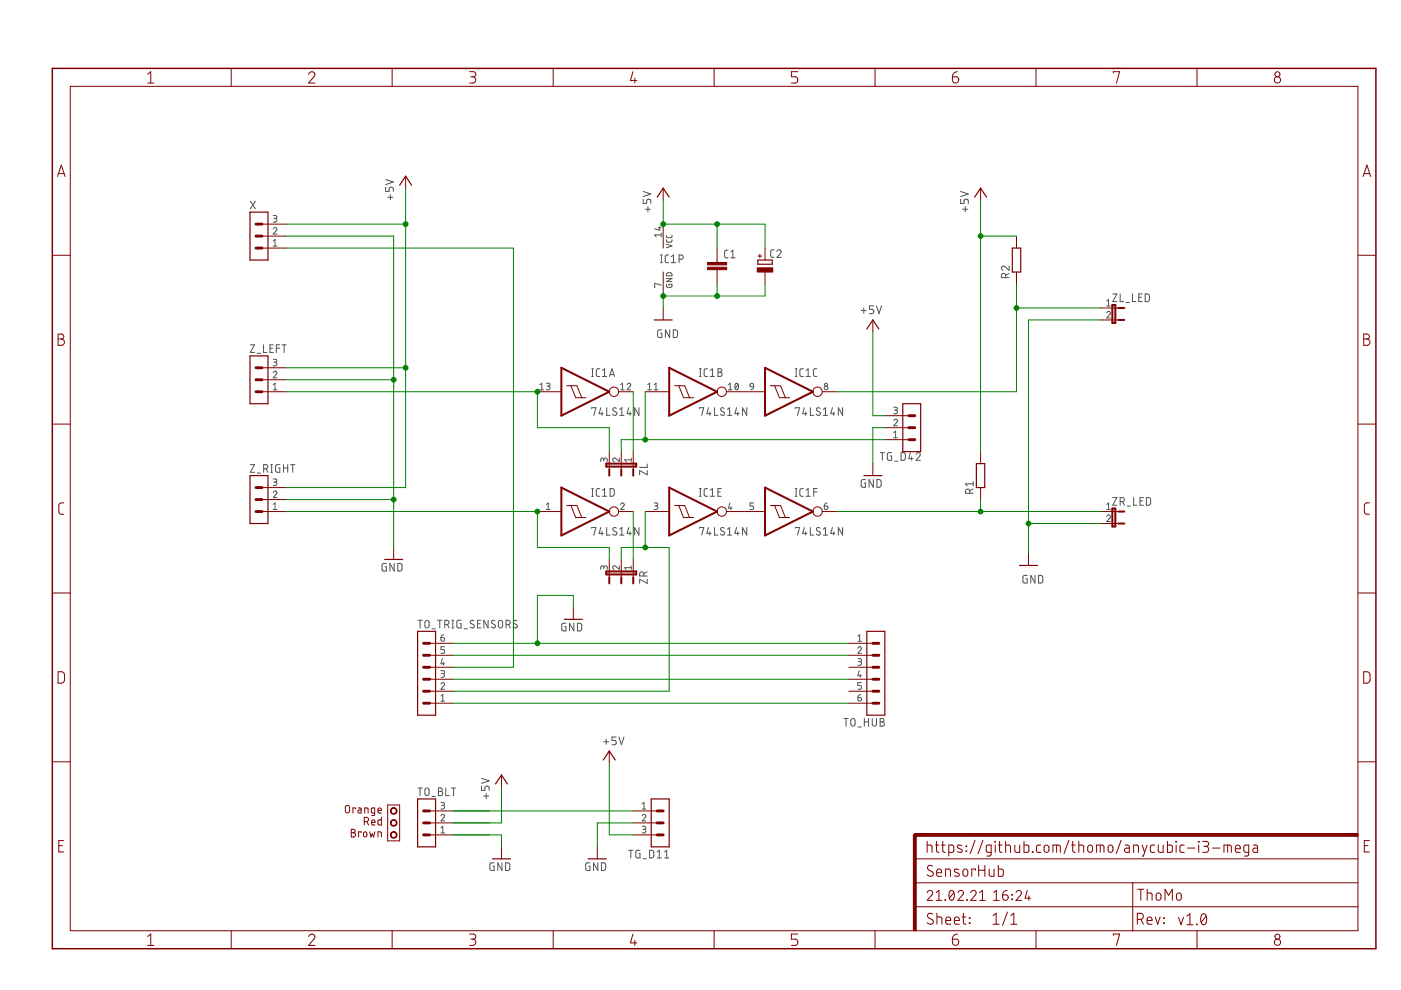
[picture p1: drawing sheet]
<svg xmlns="http://www.w3.org/2000/svg" width="297mm" height="210mm" viewBox="0 0 297 210" stroke-linecap="round" stroke-linejoin="round" font-family="sans-serif">
<g fill="none" stroke="#505050" stroke-width=".21">
<path d="M81.8 39.7v.9h.7v-.5a.46 .46 0 0 1 .4-.4 .46 .46 0 0 1 .5 .4v.5M81.8 38.1l1.6 .5-1.6 .5M53.1 42.7l1 1.6M54.1 42.7l-1 1.6M57.9 48.6a.38 .38 0 0 1 .6-.4 .38 .38 0 0 1 .1 .7l-.7 .7h.8M57.9 45.7h.6l.2 .3-.2 .3h-.4M57.9 51.1l.4-.3v1.4M57.9 52.2h.8M58.3 46.3a.39 .39 0 0 1 .4 .4 .39 .39 0 0 1-.4 .4h-.4M82.2 41.8h1.1M82.8 41.3v1.1M136.4 42.2v.9h.7v-.5a.45 .45 0 0 1 .4-.4 .45 .45 0 0 1 .5 .4v.5"/>
<path d="M136.4 40.6l1.6 .5-1.6 .6M136.8 44.4h1.1M137.4 43.8v1.1M139.6 48.3h.6M139.9 48v.8l-1.1-.3M140.1 55.7h.3M140.1 54.1h.3M140.2 49.8h-1.4l.3 .4M140.2 49.4v.8M140.2 54.1v1.6M141.3 50.8v.4l.3 .2 .7-.1 .2-.5M141.3 49.9v.3l.3 .2h.7l.2-.5"/>
<path d="M141.3 59.1h1.2l-1.2 .6h1.2M141.3 51.8l1.2 .4-1.2 .3M141.4 57.9h.9l.2 .6h-1.2zM141.8 54.1h-.6l-.2 .3 .1 1.1 .1 .2h.6M142.3 55.7h.9M142.3 54.4l.5-.3v1.6M144 55h.4a.46 .46 0 0 0 .5-.5 .46 .46 0 0 0-.5-.4h-.4v1.6M154.4 53l-.5 .1-.3 .3 .1 1.1 .2 .2h.5M154.9 54.7h1M154.9 53.4l.5-.4v1.7M164.1 53h-.5l-.2 .3v1.1l.2 .1 .5 .1M164.7 53.3a.44 .44 0 0 1 .7-.3 .44 .44 0 0 1 .1 .7l-.8 .9h.9"/>
<path d="M203.7 42.2v.9h.7v-.5a.46 .46 0 0 1 .4-.4 .46 .46 0 0 1 .5 .4v.5M203.7 40.6l1.6 .5-1.6 .6M204.1 44.4h1.1M204.7 43.8v1.1M213.2 58.9v-.5a.46 .46 0 0 0-.4-.4 .46 .46 0 0 0-.5 .4v.5h1.7M214 56.4v.9l-1-.8a.45 .45 0 0 0-.6 .2 .45 .45 0 0 0 .3 .6M214 58l-.8 .3M53.1 73.1h.9l-.9 1.6h.9M54.5 74.9h.7M55.9 73.1v1.6h.7M57.2 73.8h.6M57.9 79a.38 .38 0 0 1 .6-.3 .38 .38 0 0 1 .1 .6l-.7 .8h.8"/>
<path d="M57.9 76.2h.6l.2 .2-.2 .4h-.4M58 73.1h-.8v1.6h.8M58.3 76.8a.39 .39 0 0 1 .4 .4 .39 .39 0 0 1-.4 .4h-.4M58.6 73.8h.7M59.3 73.1h-.7v1.6M59.8 73.1h.9M60.2 73.1v1.6M125.5 79.8h.3M125.5 78.2h.3M125.6 78.2v1.6M127.1 78.2h-.5l-.2 .3v1.1l.2 .2h.5M127.7 79.8h.9"/>
<path d="M127.7 78.5l.5-.3v1.6M129.2 79.8l.6-1.6 .5 1.6M129.3 79.4h.9M140.2 60.5l-1.4-.4v.8h.1M140.3 69.9l-.7 .1-.2 .2v1l.2 .3 .7 .1v-.9h-.3M141.3 60.3l.1 .6h.8l.3-.1v-.5h-.7v.2M142 69.9v1.7l-.9-1.7v1.7M142.7 69.9l.7 .1 .2 .2 .1 .9-.3 .4-.7 .1zM148.3 79.8h.4M148.3 78.2h.4M148.5 78.2v1.6M150 78.2h-.5l-.2 .3v1.1l.2 .2h.5"/>
<path d="M150.6 79.8h.9M150.6 78.5l.4-.3v1.6M152.2 78.2h.5a.36 .36 0 0 1 .3 .3 .36 .36 0 0 1-.3 .4 .46 .46 0 0 1 .4 .5 .46 .46 0 0 1-.4 .4h-.5zM152.2 78.9h.5M168.6 79.8h.4M168.6 78.2h.4M168.8 78.2v1.6M170.3 78.2h-.5l-.2 .3 .1 1.2 .6 .1M170.9 79.8h.9M170.9 78.5l.4-.3v1.6M173.2 78.2h-.5l-.2 .3v1.1l.2 .2h.5M182.6 65.8h1.1"/>
<path d="M183.1 65.3v1.1M185.3 64.9h-1v.7h.6a.46 .46 0 0 1 .4 .4 .46 .46 0 0 1-.4 .5h-.6M185.8 64.9l.6 1.6 .5-1.6M234.7 66.3a.38 .38 0 0 1 .5-.3 .38 .38 0 0 1 .1 .6l-.6 .8h.7M234.7 64.9h.7M234.7 63.8l.3-.3v1.4M235.9 62.3h.9l-.9 1.6h.9M237.5 62.3v1.6h.7M238.7 64.1h.7M240.1 62.3v1.6h.7M241.4 63h.6M242.2 62.3h-.8v1.6h.8"/>
<path d="M242.8 62.3l.6 .1 .3 .2v1.1l-.3 .2h-.6zM53.1 98.5h.9l-.9 1.6h.9M55.9 99.4h.4a.44 .44 0 0 0 .5-.4 .44 .44 0 0 0-.5-.5h-.4v1.6M56.4 99.4l.4 .7M57.4 98.5h.4M57.6 98.5v1.6M57.9 82.7h.8M57.9 81.6l.4-.3v1.4M59.3 98.5h-.6l-.2 .2-.1 1.1 .3 .3h.6v-.9h-.2M60.1 99.2h.9M60.1 98.5v1.6M61 98.5v1.6"/>
<path d="M61.6 98.5h.9M62.1 98.5v1.6M114.5 81.6l.4-.3v1.4M114.5 82.7h.8M115.8 81.3h.6l.2 .2-.2 .4h-.4M116.2 81.9a.39 .39 0 0 1 .4 .4 .39 .39 0 0 1-.4 .4h-.4M125.5 86.6v-.2h.8l-.4 1.7M127.4 86.4l-.4 1.3h.9M127.6 87.4v.7M128 97.5a.38 .38 0 0 1 .4-.4 .38 .38 0 0 1 .4 .4v.4M128 97.7v-.4l-.4-.2-.2 .3v.5M128.6 86.4v1.7h.7"/>
<path d="M130.7 86.6l-.5-.1-.3 .3 .1 .2 .6 .4a.41 .41 0 0 1 0 .6 .41 .41 0 0 1-.6 0l-.1-.2M131.3 97.1v.8l-.8-.7a.38 .38 0 0 0-.6 .1 .38 .38 0 0 0 .3 .6M131.4 88.1h.9M131.4 86.8l.4-.4v1.7M131.6 82.7h.8M131.6 81.6l.4-.3v1.4M132.9 81.6a.38 .38 0 0 1 .6-.3 .38 .38 0 0 1 .1 .6l-.7 .8h.8M133.3 86.4l-.4 1.3h1M133.6 87.4v.7M133.8 97.1v.8M133.8 97.5h-1.4l.4 .4M135.5 86.4v1.7l-.9-1.7v1.7"/>
<path d="M137.2 99.8v.9l-1.6-.9v.9M137.2 98.4v.7h-1.6M137.3 82.7h.8M137.3 81.6l.4-.3v1.4M138.7 82.7h.8M138.7 81.6l.4-.3v1.4M148.3 86.6v-.2h.9l-.4 1.7M150.2 86.4l-.3 1.3h.9M150.5 87.4v.7M151.5 86.4v1.7h.7M153.5 86.6l-.1-.1a.38 .38 0 0 0-.6 .1 .38 .38 0 0 0 .2 .5l.5 .3a.44 .44 0 0 1-.1 .7 .44 .44 0 0 1-.7-.3M154.2 88.1h1"/>
<path d="M154.2 86.8l.5-.4v1.7M154.4 82.7h.8M154.4 81.6l.4-.3v1.4M156 81.3h.1a.69 .69 0 0 1 .5 .6 .69 .69 0 0 1-.5 .7l-.3-.4zM156.2 86.4l-.4 1.3h.9M156.4 87.4v.7M156.5 81.6l-.6 .7M158.3 86.4v1.7l-.9-1.7v1.7M159.1 81.4h.6l.1 .6-.7-.1zM159.8 82l-.1 .4-.5 .3M168.6 86.6v-.2h.9l-.4 1.7M170.5 86.4l-.3 1.3h.9"/>
<path d="M170.8 87.4v.7M171.8 86.4v1.7h.7M173.9 86.6l-.2-.1a.38 .38 0 0 0-.5 .1 .38 .38 0 0 0 .1 .5l.5 .3a.44 .44 0 0 1-.1 .7 .44 .44 0 0 1-.6-.3M174.6 88.1h.9M174.6 86.8l.4-.4v1.7M176.5 86.4l-.4 1.3h.9M176.8 87.4v.7M178.6 86.4v1.7l-.9-1.7v1.7M186.6 96h.9M187.1 96v1.6M189 96h-.6l-.2 .2v1.3l.8 .1v-.9h-.2M189.5 89.2a.39 .39 0 0 1 .5-.3 .39 .39 0 0 1 .2 .6l-.7 .8h.8"/>
<path d="M189.5 86.3l.6 .1 .2 .2-.2 .3-.4 .1M189.5 91.7l.4-.3v1.4M189.5 92.8h.8M189.7 97.8h.7M189.9 87a.39 .39 0 0 1 .4 .3 .39 .39 0 0 1-.4 .4h-.4M191.1 96h.6l.2 .2 .1 .9-.3 .5h-.6zM193 96l-.3 1.2h.9M193.3 96.9v.7M194.2 96.3a.44 .44 0 0 1 .7-.3 .44 .44 0 0 1 .1 .7l-.8 .9h.9M54.5 100.3h.7M57.4 100.1h.4M57.9 104.4a.38 .38 0 0 1 .6-.3 .38 .38 0 0 1 .1 .6l-.7 .8h.8"/>
<path d="M57.9 101.6h.5l.3 .2-.2 .4h-.4M57.9 108h.8M57.9 107l.4-.4v1.4M58.3 102.2a.38 .38 0 0 1 .4 .4 .38 .38 0 0 1-.4 .4h-.4M81.9 119.5h-.7l-.2 .2v1.2l.2 .2h.7v-.9h-.3M83.6 119.5v1.6l-.9-1.6v1.6M84.3 119.5h.7l.2 .2v1.1l-.2 .3h-.7zM115.8 107l.4-.4v1.4M115.8 108h.8M125.5 112v-.2h.8l-.4 1.7M125.5 105.2h.3M125.5 103.6h.3"/>
<path d="M125.6 103.6v1.6M127.1 103.6h-.5l-.2 .3v1.1l.2 .2h.5M127.4 111.8l-.4 1.3h.9M127.6 112.7v.8M127.7 103.9l.5-.3v1.6M127.7 105.2h.9M128.6 111.8v1.7h.7M129.3 103.6h.7l.2 .3v1l-.2 .3h-.7zM130.7 112a.41 .41 0 0 0-.6-.1 .41 .41 0 0 0-.1 .5l.6 .4a.42 .42 0 0 1 .1 .6 .42 .42 0 0 1-.7 0l-.1-.2M131.3 120v.7l-.8-.6a.38 .38 0 0 0-.6 .1 .38 .38 0 0 0 .3 .5M131.4 112.2l.4-.4v1.7M131.4 113.5h.9"/>
<path d="M131.6 107a.39 .39 0 0 1 .5-.3 .39 .39 0 0 1 .1 .6l-.6 .7h.8M133.3 111.8l-.4 1.3h1M133.6 112.7v.8M133.8 120v.7M135.5 111.8v1.7l-.9-1.7v1.7M138.7 106.6h.5l.3 .3-.2 .3-.4 .1M139.1 107.3a.38 .38 0 0 1 .4 .4 .38 .38 0 0 1-.4 .3h-.4M148.3 112v-.2h.9l-.4 1.7M148.3 105.2h.4M148.3 103.6h.4M148.5 103.6v1.6M150 103.6h-.5l-.2 .3v1.1l.2 .2h.5"/>
<path d="M150.2 111.8l-.3 1.3h.9M150.5 112.7v.8M150.6 105.2h.9M150.6 103.9l.4-.3v1.6M151.5 111.8v1.7h.7M152.2 104.3h.5M152.9 103.6h-.7v1.6h.7M153.5 112a.41 .41 0 0 0-.6-.1 .41 .41 0 0 0 .1 .6l.5 .3a.44 .44 0 0 1-.1 .7 .44 .44 0 0 1-.7-.3M154.2 113.5h1M154.2 112.2l.5-.4v1.7M154.7 106.6l-.3 1.1h.8M155 107.4v.6"/>
<path d="M156.2 111.8l-.4 1.3h.9M156.4 112.7v.8M158.3 111.8v1.7l-.9-1.7v1.7M159.8 106.6h-.8v.7h.5a.39 .39 0 0 1 .3 .4 .39 .39 0 0 1-.3 .3h-.5M168.6 112v-.2h.9l-.4 1.7M168.6 105.2h.4M168.6 103.6h.4M168.8 103.6v1.6M170.3 103.6h-.5l-.2 .3 .1 1.2 .6 .1M170.5 111.8l-.3 1.3h.9M170.8 112.7v.8M170.9 105.2h.9"/>
<path d="M170.9 103.9l.4-.3v1.6M171.8 111.8v1.7h.7M172.5 104.3h.7M173.2 103.6h-.7v1.6M173.9 112a.41 .41 0 0 0-.7-.1 .41 .41 0 0 0 .1 .6l.5 .3a.44 .44 0 0 1-.1 .7 .44 .44 0 0 1-.6-.3M174.6 113.5h.9M174.6 112.2l.4-.4v1.7M174.8 107.3h.4a.39 .39 0 0 1 .3 .4 .39 .39 0 0 1-.4 .3 .39 .39 0 0 1-.3-.3zM175.4 106.6l-.5 .3-.1 .4M176.5 111.8l-.4 1.3h.9M176.8 112.7v.8M178.6 111.8v1.7l-.9-1.7v1.7"/>
<path d="M183.5 101.7h-.7l-.2 .2 .1 1.3 .8 .1v-.9h-.3M185.2 101.7v1.6l-.9-1.6v1.6M185.9 101.7h.6l.3 .3v1l-.3 .3h-.6zM205.6 104.6v-.5a.46 .46 0 0 0-.4-.4 .46 .46 0 0 0-.5 .4v.5h1.6M206.3 103.7l-.7 .3M206.3 102.6h-1.6l.4 .4M206.3 102.1v.9M234.7 109.5a.38 .38 0 0 1 .5-.3 .38 .38 0 0 1 .1 .6l-.6 .8h.7M234.7 108h.7M234.7 107l.3-.4v1.4M235.9 105.5h.9l-.9 1.6h.9M237.5 106.4h.4a.44 .44 0 0 0 .5-.5 .44 .44 0 0 0-.5-.4h-.4v1.6"/>
<path d="M238 106.4l.4 .7M239 107.3h.7M240.3 105.5v1.6h.8M241.7 106.2h.6M242.4 105.5h-.7v1.6h.7M243.1 105.5h.6l.2 .3 .1 .9-.3 .4h-.6zM88.6 131.5h.9M89.1 131.5v1.6M90.2 131.7l.3-.2 .3 .2 .2 1a.46 .46 0 0 1-.5 .4 .46 .46 0 0 1-.4-.4zM91.6 133.3h.7M92.8 131.5h.9M93.2 131.5v1.6"/>
<path d="M93.5 135.2h.5a.39 .39 0 0 1 .3 .4 .39 .39 0 0 1-.4 .4 .39 .39 0 0 1-.4-.4zM93.8 139.7l-.3 1h.8M94.1 134.6l-.5 .2-.1 .4M94.3 137.1h-.8v.6h.5a.4 .4 0 0 1 .3 .4 .4 .4 0 0 1-.3 .4h-.5M94.3 132.4h.5a.46 .46 0 0 0 .4-.4 .46 .46 0 0 0-.4-.5h-.5v1.6M94.8 132.4l.4 .7M95.8 131.5h.4M95.8 133.1h.4M96 131.5v1.6M97.8 131.5h-.6l-.3 .2v1.1l.2 .3h.7v-.9h-.3M98.4 133.3h.7M100.5 131.7a.41 .41 0 0 0-.6-.2 .41 .41 0 0 0-.1 .6l.6 .4a.44 .44 0 0 1-.1 .7 .44 .44 0 0 1-.6-.3"/>
<path d="M101.2 132.2h.6M102 131.5h-.8v1.6h.8M103.5 131.5v1.6l-.9-1.6v1.6M105 131.7a.41 .41 0 0 0-.6-.2 .41 .41 0 0 0-.1 .6l.6 .4a.41 .41 0 0 1 0 .6 .41 .41 0 0 1-.6-.1l-.2-.1M105.8 131.7l.3-.2 .3 .2 .2 1a.44 .44 0 0 1-.5 .4 .44 .44 0 0 1-.4-.4zM107.3 132.4h.4a.46 .46 0 0 0 .5-.4 .46 .46 0 0 0-.5-.5h-.4v1.6M107.8 132.4l.4 .7M109.6 131.7a.41 .41 0 0 0-.6-.2 .41 .41 0 0 0-.1 .6l.6 .4a.41 .41 0 0 1 .1 .6 .41 .41 0 0 1-.7-.1l-.1-.1M120 132.1h-.5l-.4 .3v1l.2 .4h.7v-.9h-.3M121.7 132.1v1.7l-.9-1.7v1.7M122.4 132.1l.7 .1 .2 .2v.9l-.2 .5h-.7zM128 120.4a.38 .38 0 0 1 .4-.4 .38 .38 0 0 1 .4 .4v.3"/>
<path d="M128 120.6v-.5l-.4-.1-.2 .3v.4M133.8 120.4h-1.4l.4 .3M136.5 122.1v-.4a.44 .44 0 0 0-.4-.5 .44 .44 0 0 0-.5 .5v.4h1.6M137.2 122.8v.9l-1.6-.9v.9M137.2 121.2l-.7 .4M181.9 137.4a.38 .38 0 0 1 .5-.3 .38 .38 0 0 1 .1 .6l-.6 .8h.7M181.9 139.7h.6l.1 .2-.1 .4h-.5M181.9 134.9l.4-.3v1.4M181.9 136h.7M217.8 122h-.7l-.2 .2v1.1l.2 .3h.7v-.9h-.3M219.4 122v1.6l-.9-1.6v1.6M220.2 122h.6l.3 .3v.9l-.3 .4h-.6z"/>
<path d="M93.5 145.1a.38 .38 0 0 1 .5-.3 .38 .38 0 0 1 .1 .6l-.6 .7h.8M93.5 142.2h.6l.2 .2-.2 .4h-.5M93.5 147.6l.4-.3v1.4M93.5 148.7h.8M93.9 142.8a.39 .39 0 0 1 .4 .4 .39 .39 0 0 1-.4 .4h-.4M94 140.4v.7M128 157.3h1.1M128.5 156.7v1.1M130.6 156.3h-.8v.7h.5a.46 .46 0 0 1 .4 .4 .46 .46 0 0 1-.4 .5h-.5M131.2 156.3l.6 1.6 .5-1.6M178.9 152.3h.9M179.4 152.3v1.7"/>
<path d="M180.5 152.5l.3-.2 .4 .2 .1 1a.46 .46 0 0 1-.5 .5 .46 .46 0 0 1-.4-.5zM181.9 147.9h.5a.39 .39 0 0 1 .3 .4 .39 .39 0 0 1-.5 .4 .39 .39 0 0 1-.3-.4zM181.9 154.1h.7M182.2 142.2l-.3 1.1h.7M182.3 140.3a.39 .39 0 0 1 .3 .4 .39 .39 0 0 1-.3 .4h-.4M182.4 143v.6M182.5 147.3l-.4 .1-.2 .5M182.6 144.7h-.7v.7h.5a.4 .4 0 0 1 .3 .3 .4 .4 0 0 1-.3 .4h-.5M183.3 152.3v1.7M183.3 153.1h.8M184.1 152.3v1.7M184.9 152.3v1.2a.44 .44 0 0 0 .5 .5 .44 .44 0 0 0 .4-.5v-1.2"/>
<path d="M186.6 152.3h.5a.36 .36 0 0 1 .3 .4 .36 .36 0 0 1-.3 .4 .46 .46 0 0 1 .4 .4 .46 .46 0 0 1-.4 .5h-.5zM186.6 153.1h.5M88.6 167.1h.9M89.1 167.1v1.6M90.2 167.2l.3-.1 .3 .1 .2 1a.46 .46 0 0 1-.5 .5 .46 .46 0 0 1-.4-.5zM91.6 168.9h.7M93 167.1h.4a.36 .36 0 0 1 .4 .3 .36 .36 0 0 1-.4 .4 .46 .46 0 0 1 .5 .4 .46 .46 0 0 1-.5 .5h-.4zM93 167.8h.4M93.5 173a.38 .38 0 0 1 .5-.3 .38 .38 0 0 1 .1 .6l-.6 .8h.8M93.5 170.1l.6 .1 .2 .2-.2 .3-.5 .1M93.5 176.6h.8M93.5 175.5l.4-.3v1.4"/>
<path d="M93.9 170.8a.39 .39 0 0 1 .4 .3 .39 .39 0 0 1-.4 .4h-.4M94.5 167.1v1.6h.7M95.7 167.1h.9M96.2 167.1v1.6M102.1 166.7v.9h.7v-.6a.46 .46 0 0 1 .5-.3 .46 .46 0 0 1 .4 .3v.6M102.1 165l1.6 .6-1.6 .5M102.5 168.8h1.1M103.1 168.3v1M136.2 173a.38 .38 0 0 1 .5-.3 .38 .38 0 0 1 .1 .6l-.6 .8h.7M136.2 175.2h.4l.3 .3-.1 .3h-.5M136.2 170.4l.3-.3v1.4M136.2 171.5h.7"/>
<path d="M136.5 175.8a.38 .38 0 0 1 .4 .4 .38 .38 0 0 1-.4 .4h-.3M104.8 182.9l-.7 .1-.2 .2v1l.2 .3 .7 .1v-.9h-.3M106.4 182.9v1.7l-.9-1.7v1.7M107.2 182.9l.6 .1 .3 .2v.9l-.3 .4-.6 .1zM125.1 182.9l-.7 .1-.2 .2v1l.2 .3 .7 .1v-.9h-.3M126.7 182.9v1.7l-.9-1.7v1.7M127.5 182.9l.6 .1 .3 .2v.9l-.3 .4-.6 .1zM133.3 180.3h.9M133.8 180.3v1.6M135.7 180.3h-.7l-.2 .2v1l.2 .4h.7v-.9h-.3M136.4 182.1h.7M137.7 180.3h.6l.3 .3v1l-.3 .3h-.6z"/>
<path d="M139.3 181.9h1M139.3 180.6l.5-.3v1.6M140.9 181.9h.9M140.9 180.6l.5-.3v1.6"/>
<circle cx="175.1" cy="81.6" r=".31"/>
<circle cx="175.1" cy="82.3" r=".39"/>
</g>
<g fill="none" stroke="#800000" stroke-width=".21">
<path d="M14.9 18.3h273v179h-273zM31.3 15.7l.7-.5v2.4M31.3 17.6h1.3M49 14.5v3.8M65.4 15.7a.65 .65 0 0 1 .9-.5 .65 .65 0 0 1 .2 1.1l-1.1 1.3h1.4M83.1 14.5v3.8M99.5 15.2h.9a.54 .54 0 0 1 .5 .5 .54 .54 0 0 1-.5 .6h-.6M100.2 16.3a.67 .67 0 0 1 .7 .6 .67 .67 0 0 1-.7 .7h-.7M117.3 14.5v3.8M134.2 15.2l-.5 1.9h1.3M134.6 16.6v1M151.4 14.5v3.8"/>
<path d="M169.1 15.2h-1.3v1.1h.8a.68 .68 0 0 1 .6 .6 .68 .68 0 0 1-.6 .7h-.8M185.5 14.5v3.8M201.9 16.3h.8a.67 .67 0 0 1 .6 .7 .67 .67 0 0 1-.7 .6 .67 .67 0 0 1-.7-.6zM203 15.2l-.8 .3-.3 .8M219.6 14.5v3.8M236.1 15.5v-.3h1.3l-.7 2.4M253.8 14.5v3.8M12.2 37.4l.8-2.4 .8 2.4M12.4 36.8h1.2M86 37.4v2.5M140.6 39.9v2.5M207.9 39.9v2.5"/>
<path d="M289 37.4l.8-2.4 .8 2.4M289.2 36.8h1.2M11.1 54.1h3.8M55.5 52.6h5.1M55.5 50.1h5.1M55.5 47.5h5.1M140.6 47.5v5.1M140.6 57.7v5.1M152 52.6v3M152 57.2v3M160.7 54.3h.8M161.1 53.9v.8"/>
<path d="M162.2 52.6v2.5M162.2 57.7v2.5M215.5 50.1v2.5M215.5 57.7v2.5M287.9 54.1h3.8M12.3 70.8h.7a.53 .53 0 0 1 .5 .6 .53 .53 0 0 1-.5 .5 .67 .67 0 0 1 .7 .6 .67 .67 0 0 1-.7 .7h-.7zM12.3 71.9h.7M55.5 78h5.1M140.6 65.3v2.5M185.1 67.8v2.6M233.3 65.3h3.8M233.3 67.8h3.8"/>
<path d="M289.1 70.8h.7a.53 .53 0 0 1 .5 .6 .53 .53 0 0 1-.5 .5 .67 .67 0 0 1 .7 .6 .67 .67 0 0 1-.7 .7h-.7zM289.1 71.9h.7M11.1 89.9h3.8M55.5 83.1h5.1M55.5 80.5h5.1M113.9 83.1h5.1M120.2 81.8h2.1l1 2.5M121.1 81.8l1 2.5h2.1M129.2 95.8v3.8M131.2 83.1h3.1M131.7 95.8v3.8M134.3 95.8v3.8"/>
<path d="M136.8 83.1h5.1M143 81.8h2.2l1 2.5M143.9 81.8l1 2.5h2.2M154 83.1h8.2M163.3 81.8h2.2l1 2.5M164.2 81.8l1 2.5h2.2M174.3 83.1h3.1M185.1 98.3v2.5M187.6 93.2h5.1M187.6 90.7h5.1M187.6 88.1h5.1M207.9 95.8v2.5"/>
<path d="M287.9 89.9h3.8M13.5 106.6l-.8 .1-.2 .5v1.5l.3 .3h.7M55.5 108.5h5.1M55.5 105.9h5.1M55.5 103.4h5.1M83.5 116.1v2.5M113.9 108.5h5.1M120.2 107.2h2.1l1 2.5M121.1 107.2l1 2.5h2.1M129.2 118.6v3.8M131.2 108.5h3.1M131.7 118.6v3.8"/>
<path d="M134.3 118.6v3.8M136.8 108.5h5.1M143 107.2h2.2l1 2.5M143.9 107.2l1 2.5h2.2M154 108.5h8.2M163.3 107.2h2.2l1 2.5M164.2 107.2l1 2.5h2.2M174.3 108.5h3.1M207.9 103.4v2.5M218.1 117.3v2.6M233.3 108.5h3.8M233.3 111h3.8"/>
<path d="M290.3 106.6l-.7 .1-.3 .5 .1 1.6 .2 .2h.7M11.1 125.7h3.8M91.1 138.9h5.1M91.1 136.4h5.1M121.6 128.8v2.5M180 138.9h5.1M180 136.4h5.1M287.9 125.7h3.8M12.3 142.4l.9 .1 .4 .4v1.5l-.4 .4h-.9zM91.1 149.1h5.1M91.1 146.6h5.1M91.1 144h5.1"/>
<path d="M91.1 141.5h5.1M129.2 159.2v2.6M180 149.1h5.1M180 146.6h5.1M180 144h5.1M180 141.5h5.1M289.1 142.4l.9 .1 .4 .4v1.5l-.4 .4h-.9zM11.1 161.5h3.8M12.5 179.3h.8M13.5 178.2h-1v2.4h1M73.3 170.9l.4-.1 .3 .1 .1 1a.46 .46 0 0 1-.4 .5 .46 .46 0 0 1-.5-.5zM74.5 175.8h.4a.36 .36 0 0 1 .4 .4 .36 .36 0 0 1-.4 .4 .46 .46 0 0 1 .5 .4 .46 .46 0 0 1-.5 .5h-.4z"/>
<path d="M74.5 176.6h.4M75.4 171.5v-.2h-.6v1.1M75.9 171.3h.5l.2 .3v.8l-.6-.1-.1-.2v-.2l.7-.2M76.6 176.6v-.2h-.6v1.1M77.2 176.5h.5l.1 .6a.36 .36 0 0 1-.4 .4 .36 .36 0 0 1-.3-.4zM77.2 174.2h.5a.46 .46 0 0 0 .4-.5 .46 .46 0 0 0-.4-.4h-.5v1.6M77.3 172.4v-1.1l.7 .1v1M77.8 174.2l.3 .7M78.4 176.4l.3 1.1 .2-.8 .3 .8 .3-1.1M78.8 174.4h.7a.38 .38 0 0 0-.3-.6 .38 .38 0 0 0-.4 .4l.1 .6 .6 .1M79.4 172.4h-.5l-.2-.2 .1-.8 .6-.1v1.5l-.6 .1M80.1 171.8h.8a.38 .38 0 0 0-.3-.5 .38 .38 0 0 0-.5 .4l.1 .6 .7 .1"/>
<path d="M80.1 177.5v-1.1l.7 .1 .1 1M80.9 173.3v1.6h-.6l-.2-.3 .1-.7 .7-.1M82.2 170.7h2.5v7.6h-2.5zM91.1 171.9h5.1M91.1 174.5h5.1M91.1 177h5.1M106.3 164.3v2.6M106.3 179.6v2.5M126.6 179.6v2.5M134.3 171.9h5M134.3 174.5h5M134.3 177h5"/>
<path d="M196.6 179.2l.9 .1 .1 1.4M196.6 178.4v2.3M198.3 179.2h.8M198.6 178.4v2.1l.5 .2M199.6 179.2h.8M199.9 178.4v1.9l.1 .3 .4 .1M203.9 179.3l-.7-.1-.2 .4 1 .6v.4l-.3 .1-.7-.1M204.8 179.4l.2 .1zM206.7 178.1l-1 2.9M208.4 178.1l-1 2.9M210.9 178.4l.2 .1zM211 179.2v1.5"/>
<path d="M211.7 179.2h.7M211.9 178.4v2.1l.5 .2M213.2 179.2l.9 .1 .1 1.4M213.2 178.4v2.3M215.2 179.2v1.3l.3 .2h.7v-1.5M217.1 178.4v2.3h.8l.2-.2v-1.1l-.2-.2h-.8M220.7 179.2h-.7l-.2 .4 .1 1 .8 .1M221.5 179.4l.3-.2 .5 .2 .1 .8a.52 .52 0 0 1-.5 .5 .52 .52 0 0 1-.5-.5zM224 179.2v1.5M226.6 178.1l-1 2.9M227.2 179.2h.8M227.4 178.4v1.9l.2 .3 .4 .1"/>
<path d="M228.7 179.2l1 .1 .1 1.4M228.7 178.4v2.3M230.7 179.4l.5-.2a.92 .92 0 0 1 .2 1.5h-.4l-.4-.3zM233.3 179.2v1.5M235 179.4l.4-.2 .4 .2 .2 .8a.52 .52 0 0 1-.6 .5 .52 .52 0 0 1-.5-.5zM237.7 178.1l-1 2.9M238.5 179.2h.7l.2 .4v1.1h-.6a.46 .46 0 0 1-.4-.4 .46 .46 0 0 1 .4-.5h.6M242.2 179.2l.5 1.5M243.2 179.2l-.8 2.3h-.2M244.8 179.2h-.7l-.2 .4 .1 1 .8 .1M245.6 179.2v1.3l.4 .2h.6v-1.5M247.5 178.4v2.3h.8l.2-.2v-1.1l-.2-.2h-.8"/>
<path d="M249.3 178.4l.1 .1zM249.4 179.2v1.5M251.1 179.2h-.7l-.2 .4 .1 1 .8 .1M251.8 179.8h1.5M254.1 178.4l.1 .1zM254.1 179.2v1.5M255 178.4h.8a.52 .52 0 0 1 .5 .5 .52 .52 0 0 1-.5 .5h-.6M255.6 179.4a.65 .65 0 0 1 .7 .7 .65 .65 0 0 1-.7 .6h-.6M257.1 179.8h1.5M260.3 179.2v1.5M261.9 180h1.1a.55 .55 0 0 0-.4-.8 .55 .55 0 0 0-.7 .5l.1 .9 1 .1M265.7 179.2h.7l.2 .2v1.3h-.5a.46 .46 0 0 1-.5-.4 .46 .46 0 0 1 .5-.5h.5"/>
<path d="M287.9 161.5h3.8M289.3 179.3h.8M290.3 178.2h-1v2.4h1M31.3 198.6l.7-.6v2.4M49 197.3v3.8M65.4 198.6a.65 .65 0 0 1 1-.5 .65 .65 0 0 1 .1 1l-1.1 1.3h1.4M83.1 197.3v3.8M99.5 198h.9a.54 .54 0 0 1 .5 .6 .54 .54 0 0 1-.5 .5h-.6M100.2 199.1a.67 .67 0 0 1 .7 .7 .67 .67 0 0 1-.7 .6h-.7M117.3 197.3v3.8M134.2 198l-.5 1.9h1.3M134.6 199.4v1"/>
<path d="M151.4 197.3v3.8M169.1 198h-1.3v1.1h.8a.68 .68 0 0 1 .6 .7 .68 .68 0 0 1-.6 .6h-.8M185.5 197.3v3.8M194 192.3h93.9M194 187.2h93.9M194 182.1h93.9M196.6 189.3a.58 .58 0 0 1 .8-.5 .58 .58 0 0 1 .2 .9l-1 1.2h1.1M197.7 193.8a.58 .58 0 0 0-.8-.1 .58 .58 0 0 0 0 .9l.7 .4a.58 .58 0 0 1 .1 .9 .58 .58 0 0 1-.9-.1l-.2-.2M197.7 183.7a.58 .58 0 0 0-.8-.1 .58 .58 0 0 0 0 .8l.7 .4a.58 .58 0 0 1 .1 .9 .58 .58 0 0 1-.9 0l-.2-.2M198.5 190.9h1.2M198.5 189.3l.6-.5v2.1M198.6 185h1a.55 .55 0 0 0-.3-.7 .55 .55 0 0 0-.7 .5l.1 .9 .9 .1"/>
<path d="M198.6 194.4l1 .1 .1 1.5M198.6 193.6v2.4M200.4 190.8l.1 .1zM200.5 185.8v-1.5l.9 .1 .1 1.4M200.5 195.2h1.1a.54 .54 0 0 0-.4-.8 .54 .54 0 0 0-.7 .5l.2 1 .9 .1M201.2 180.7h.8l.2-.2v-.9l-.2-.4h-.8v2.3M201.4 188.9l.2-.1a.86 .86 0 0 1 .7 1.3v.3a.51 .51 0 0 1-.5 .5 .51 .51 0 0 1-.5-.5l-.1-.8zM201.9 199.1h.8a.67 .67 0 0 1 .6 .8 .67 .67 0 0 1-.7 .5 .67 .67 0 0 1-.7-.6zM202.2 189.3l-.9 1.1M202.4 195.2h1a.54 .54 0 0 0-.4-.8 .54 .54 0 0 0-.6 .5l.1 1 .9 .1M203 198l-.5 .2a.97 .97 0 0 0-.6 .9M203.1 189.3a.59 .59 0 0 1 .8-.5 .59 .59 0 0 1 .2 .9l-1 1.2h1.2"/>
<path d="M203.3 184.4l-.8-.1-.2 .4 1 .6v.4l-.2 .1-.7-.1M204 194.4h.8M204.3 193.6v2.1l.5 .3M204.3 184.4l.5-.1a.92 .92 0 0 1 .1 1.4l-.3 .1-.3-.2-.1-.3zM204.8 180.4l.2 .1zM205 190.8l.1 .1zM205.5 194.6l.2 .1zM205.5 195.6l.2 .2zM205.8 189.3a.58 .58 0 0 1 .8-.5 .58 .58 0 0 1 .2 .9l-1 1.2h1.2M206.8 184.5v-.2h-.8v1.5M207.5 183.5v2.3M207.5 184.5h1.3"/>
<path d="M207.7 190.9h1.2M207.7 189.3l.6-.5v2.1M208.8 183.5v2.3M209.7 184.3v1.1l.1 .3 .3 .1h.7v-1.5M210.1 180.7h-.8l-.2-.2v-1.1l.2-.2h.8v1.9l-.2 .4h-.7M210.5 196h1.3M210.5 194.1l.7-.5v2.4M210.7 190.9h1.1M210.7 189.3l.5-.5v2.1M211.7 183.5v2.3h.8l.2-.4v-.9l-.2-.2h-.8M212.6 189.7h.7a.59 .59 0 0 1 .4 .7 .59 .59 0 0 1-.6 .5 .59 .59 0 0 1-.5-.6zM213.5 188.8l-.6 .3-.3 .6"/>
<path d="M213.6 193.4l-1 2.8M214.3 196h1.3M214.3 194.1l.6-.5v2.4M214.5 189.7l.2 .1zM214.5 190.6l.2 .1zM215.4 189.3a.58 .58 0 0 1 .8-.5 .58 .58 0 0 1 .2 .9l-1 1.2h1.2M217.8 188.8l-.5 1.6h1.2M218.1 190v.9M218.9 180.6l.1 .1zM219.6 197.3v3.8M223.2 180.7v-1.5l1.5 .1 .1 1.4M232.5 180.7v-1.5l1.5 .1 .1 1.4"/>
<path d="M236.1 198.3v-.3h1.3l-.7 2.4M240.2 187.2v10.2M240.3 180.7v-1.5l1 .1 .1 1.4M241.1 194.9h.7a.65 .65 0 0 0 .6-.6 .65 .65 0 0 0-.6-.7h-.7v2.4M241.2 188.6h1.3M241.9 188.6v2.3M241.9 194.9l.5 1.1M243.2 195.2h1a.54 .54 0 0 0-.3-.8 .54 .54 0 0 0-.7 .5l.1 1 .9 .1M243.2 189.3l1 .1 .1 1.5M243.2 188.6v2.3M244.9 194.4l.5 1.6 .6-1.6M245.2 189.5l.5-.2a.92 .92 0 0 1 .2 1.5l-.4 .1-.4-.4z"/>
<path d="M246.7 195.6l.1 .2zM246.7 194.6l.1 .1zM247 190.9v-2.3l.8 1.2 .8-1.2v2.3M249.6 189.5l.4-.2a.92 .92 0 0 1 .2 1.5l-.3 .1-.5-.4zM249.9 194.5l.5 1.6 .5-1.6M251.6 194.2l.7-.5v2.4M251.6 196.1h1.3M253.7 195.9l.1 .2zM253.8 197.3v3.8M254.8 193.9a.53 .53 0 0 1 .6-.1 .53 .53 0 0 1 .4 .5 1.34 1.34 0 0 1-.6 1.8 1.4 1.4 0 0 1-.4-2.2zM255.7 194.2l-1 1.3M259.5 180.7v-1.5l1.4 .1 .2 1.4"/>
<path d="M264.8 180.7h-.8l-.2-.2-.1-.9 .3-.4h.8v1.9l-.3 .4h-.6M31.3 200.4h1.3"/>
<circle cx="270.8" cy="16.9" r=".67"/>
<circle cx="270.8" cy="15.7" r=".54"/>
<circle cx="130.2" cy="83.1" r=".99"/>
<circle cx="153" cy="83.1" r=".99"/>
<circle cx="173.3" cy="83.1" r=".99"/>
<circle cx="130.2" cy="108.5" r=".99"/>
<circle cx="153" cy="108.5" r=".99"/>
<circle cx="173.3" cy="108.5" r=".99"/>
<circle cx="270.8" cy="199.8" r=".67"/>
<circle cx="270.8" cy="198.6" r=".53"/>
</g>
<g fill="#800000" stroke="#800000" stroke-width=".21">
<path d="M82.9 171.5a.71 .71 0 0 1 1.2 .1 .71 .71 0 0 1-.4 1 .71 .71 0 0 1-.9-.7h.1a.55 .55 0 0 1 .8-.5 .55 .55 0 0 1 .2 .9 .55 .55 0 0 1-.9-.2l-.2-.2z" fill-rule="evenodd"/>
<path d="M82.9 174a.71 .71 0 0 1 1.2 .1 .71 .71 0 0 1-.4 1.1 .71 .71 0 0 1-.9-.7h.1a.55 .55 0 0 1 .8-.6 .55 .55 0 0 1 .2 .9 .55 .55 0 0 1-.9-.1l-.2-.2z" fill-rule="evenodd"/>
<path d="M82.9 176.6a.71 .71 0 0 1 1.2 .1 .71 .71 0 0 1-.4 1 .71 .71 0 0 1-.9-.7h.1a.55 .55 0 0 1 .8-.5 .55 .55 0 0 1 .2 .9 .55 .55 0 0 1-.9-.2l-.2-.2z" fill-rule="evenodd"/>
</g>
<g fill="none" stroke="#800000" stroke-width=".42">
<path d="M119 78l10.2 5.1-10.2 5zM141.9 78l10.1 5.1-10.1 5zM162.2 78l10.2 5.1-10.2 5zM235.8 64.7h.7v3.8h-.7zM237.1 65.3h1.3M237.1 67.8h1.3M128.5 98.3h6.4v.6h-6.4zM129.2 99.6v1.2M131.7 99.6v1.2M134.3 99.6v1.2M119 103.4l10.2 5.1-10.2 5zM141.9 103.4l10.1 5.1-10.1 5z"/>
<path d="M162.2 103.4l10.2 5.1-10.2 5zM235.8 107.8h.7v3.8h-.7zM237.1 108.5h1.3M237.1 111h1.3M128.5 121.2h6.4v.6h-6.4zM129.2 122.4v1.3M131.7 122.4v1.3M134.3 122.4v1.3"/>
</g>
<g fill="none" stroke="#800000" stroke-width=".25">
<path d="M84.7 39.3l1.3-1.9 1.3 1.9M53 45h3.8v10.1h-3.8zM139.3 41.8l1.3-1.9 1.3 1.9M160.7 55.1h3v.9h-3zM206.6 41.8l1.3-1.9 1.3 1.9M214.6 52.6h1.8v5.1h-1.8zM53 75.5h3.8v10.1h-3.8zM138.7 67.8h3.8M183.8 69.7l1.3-1.9 1.2 1.9M191.4 85.6h3.8v10.2h-3.8zM207 98.3h1.8v5.1h-1.8zM53 100.8h3.8v10.2h-3.8z"/>
<path d="M81.6 118.6h3.8M183.2 100.8h3.8M216.2 119.9h3.8M88.5 133.9h3.9v17.7h-3.9zM119.7 131.3h3.8M183.8 133.9h3.8v17.7h-3.8zM88.5 169.4h3.9v10.2h-3.9zM105.1 166.2l1.2-1.9 1.3 1.9M127.9 161.1l1.3-1.9 1.3 1.9M138.1 169.4h3.8v10.2h-3.8zM104.4 182.1h3.8M124.7 182.1h3.8"/>
</g>
<g fill="#800000" stroke="#800000" stroke-width=".21">
<path d="M150 56.7h4.1v.5h-4.1z"/>
<path d="M150 55.6h4.1v.6h-4.1z"/>
<path d="M160.5 56.8h3.4v.9h-3.4z"/>
<path d="M193.7 177h.5v20.3h-.5z"/>
<path d="M193.9 176.7h94v.6h-94z"/>
</g>
<g fill="none" stroke="#800000" stroke-width=".61">
<path d="M54.3 47.5h1.2M54.3 50.1h1.2M54.3 52.6h1.2M54.3 78h1.2M54.3 80.5h1.2M54.3 83.1h1.2M192.7 88.1h1.3M192.7 90.7h1.3M192.7 93.2h1.3M54.3 103.4h1.2M54.3 105.9h1.2M54.3 108.5h1.2"/>
<path d="M89.8 136.4h1.3M89.8 138.9h1.3M185.1 136.4h1.2M185.1 138.9h1.2M89.8 141.5h1.3M89.8 144h1.3M89.8 146.6h1.3M89.8 149.1h1.3M185.1 141.5h1.2M185.1 144h1.2M185.1 146.6h1.2M185.1 149.1h1.2"/>
<path d="M89.8 177h1.3M89.8 174.5h1.3M89.8 171.9h1.3M139.3 177h1.3M139.3 174.5h1.3M139.3 171.9h1.3M195.2 177h-1.2v1.3"/>
</g>
<path d="M11.1 14.5h280.6v186.6h-280.6z" fill="none" stroke="#800000" stroke-width=".32"/>
<g fill="none" stroke="#008000" stroke-width=".21">
<path d="M86 39.9v63.5h-25.4M60.6 50.1h22.9v66M60.6 47.5h25.4M60.6 52.6h48.3v88.9h-12.7M140.6 42.4v5.1h21.6v5.1M152 47.5v5.1M207.9 42.4v53.4M207.9 50.1h7.6M60.6 78h25.4M152 60.2v2.6M162.2 60.2v2.6h-21.6v2.5M185.1 70.4v17.7h2.5"/>
<path d="M215.5 60.2v22.9h-38.1M215.5 65.3h17.8M233.3 67.8h-15.2v49.5M60.6 83.1h53.3v7.6h15.3v5.1M60.6 80.5h22.9M134.3 83.1v12.7M136.8 83.1v10.1M187.6 90.7h-2.5v7.6M187.6 93.2h-55.9v2.6M60.6 108.5h53.3v7.6h15.3v2.5M60.6 105.9h22.9M131.7 118.6v-2.5h10.2v30.5h-45.7"/>
<path d="M134.3 108.5v10.1M136.8 108.5v7.6M177.4 108.5h55.9M207.9 105.9v2.6M218.1 111h15.2M96.2 138.9h83.8M96.2 136.4h83.8M121.6 128.8v-2.6h-7.7v10.2M96.2 149.1h83.8M96.2 144h83.8M96.2 177h10.1v2.6M96.2 171.9h38.1"/>
<path d="M106.3 166.9v7.6h-10.1M129.2 161.8v15.2h5.1M134.3 174.5h-7.7v5.1"/>
</g>
<g fill="#008000" stroke="#008000" stroke-width=".21">
<circle cx="215.5" cy="65.3" r=".51"/>
<circle cx="207.9" cy="108.5" r=".51"/>
<circle cx="113.9" cy="83.1" r=".51"/>
<circle cx="113.9" cy="108.5" r=".51"/>
<circle cx="218.1" cy="111" r=".51"/>
<circle cx="83.5" cy="105.9" r=".51"/>
<circle cx="83.5" cy="80.5" r=".51"/>
<circle cx="140.6" cy="62.8" r=".51"/>
<circle cx="152" cy="62.8" r=".51"/>
<circle cx="113.9" cy="136.4" r=".51"/>
<circle cx="207.9" cy="50.1" r=".51"/>
<circle cx="86" cy="78" r=".51"/>
<circle cx="86" cy="47.5" r=".51"/>
<circle cx="140.6" cy="47.5" r=".51"/>
<circle cx="152" cy="47.5" r=".51"/>
<circle cx="136.8" cy="116.1" r=".51"/>
<circle cx="136.8" cy="93.2" r=".51"/>
</g>
</svg>
